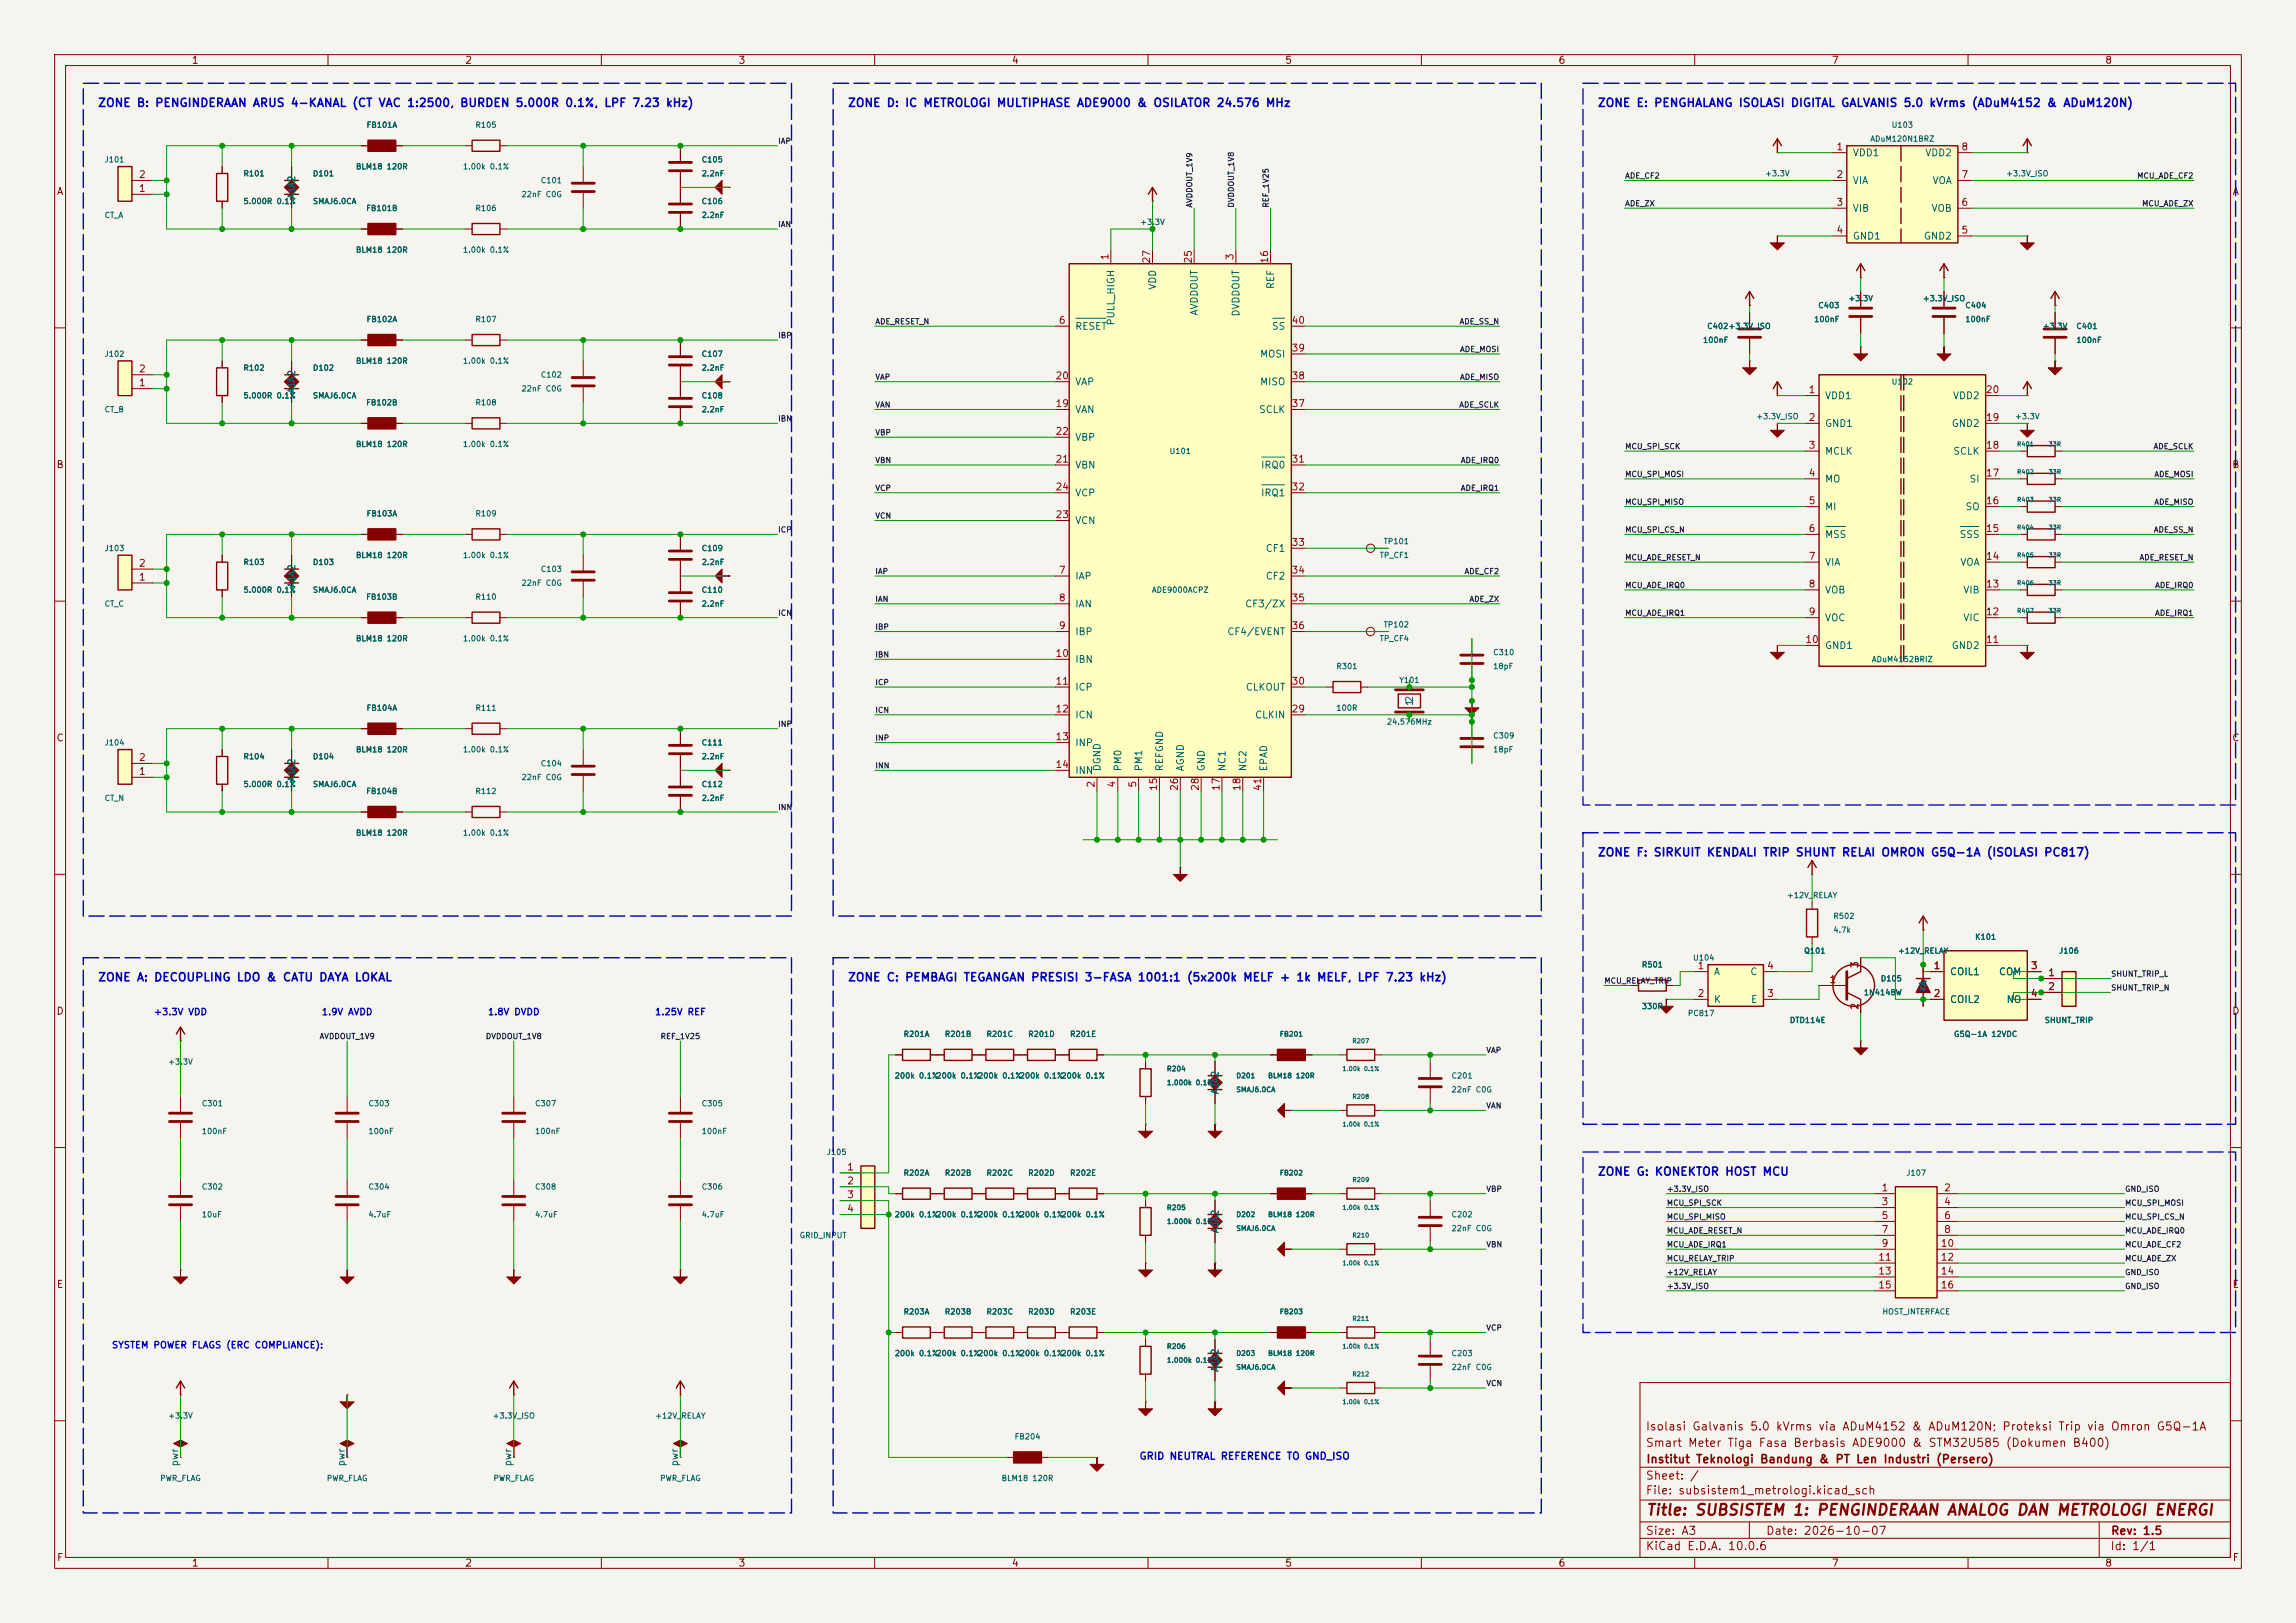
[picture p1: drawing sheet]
<svg xmlns="http://www.w3.org/2000/svg" width="420mm" height="297mm" viewBox="0 0 420 297" stroke-linecap="round" stroke-linejoin="round" font-family="sans-serif">
<defs><g id="words">
<text font-size="2" fill="#840000" x="301" y="277.8">Title: SUBSISTEM 1: PENGINDERAAN ANALOG DAN METROLOGI ENERGI</text>
<g font-size="1.5" fill="#0000c2">
<text x="17.8" y="19.9">ZONE B: PENGINDERAAN ARUS 4-KANAL (CT VAC 1:2500, BURDEN 5.000R 0.1%, LPF 7.23 kHz)</text>
<text x="155" y="19.9">ZONE D: IC METROLOGI MULTIPHASE ADE9000 &amp; OSILATOR 24.576 MHz</text>
<text x="292.1" y="19.9">ZONE E: PENGHALANG ISOLASI DIGITAL GALVANIS 5.0 kVrms (ADuM4152 &amp; ADuM120N)</text>
<text x="292.1" y="157.1">ZONE F: SIRKUIT KENDALI TRIP SHUNT RELAI OMRON G5Q-1A (ISOLASI PC817)</text>
<text x="17.8" y="180">ZONE A: DECOUPLING LDO &amp; CATU DAYA LOKAL</text>
<text x="155" y="180">ZONE C: PEMBAGI TEGANGAN PRESISI 3-FASA 1001:1 (5x200k MELF + 1k MELF, LPF 7.23 kHz)</text>
<text x="292.1" y="215.5">ZONE G: KONEKTOR HOST MCU</text>
</g>
<g font-size="1.5" fill="#840000">
<text x="300.9" y="262.1">Isolasi Galvanis 5.0 kVrms via ADuM4152 &amp; ADuM120N; Proteksi Trip via Omron G5Q-1A</text>
<text x="300.9" y="265.1">Smart Meter Tiga Fasa Berbasis ADE9000 &amp; STM32U585 (Dokumen B400)</text>
<text x="301" y="268.1">Institut Teknologi Bandung &amp; PT Len Industri (Persero)</text>
<text x="300.9" y="273.8">File: subsistem1_metrologi.kicad_sch</text>
<text x="300.9" y="271.1">Sheet: /</text>
<text x="300.9" y="281.2">Size: A3</text>
<text x="322.9" y="281.2">Date: 2026-10-07</text>
<text x="386" y="281.2">Rev: 1.5</text>
<text x="300.9" y="284">KiCad E.D.A. 10.0.6</text>
<text x="385.9" y="284">Id: 1/1</text>
</g>
<g font-size="1.3" fill="#840000">
<text x="35" y="12">1</text>
<text x="85" y="12">2</text>
<text x="135" y="12">3</text>
<text x="185" y="12">4</text>
<text x="235" y="12">5</text>
<text x="285" y="12">6</text>
<text x="335" y="12">7</text>
<text x="385" y="12">8</text>
<text x="10.3" y="36">A</text>
<text x="408.3" y="36">A</text>
<text x="10.2" y="86">B</text>
<text x="408.2" y="86">B</text>
<text x="10.2" y="136">C</text>
<text x="408.2" y="136">C</text>
<text x="10.2" y="186">D</text>
<text x="408.2" y="186">D</text>
<text x="10.3" y="236">E</text>
<text x="408.3" y="236">E</text>
<text x="10.3" y="286">F</text>
<text x="35" y="287">1</text>
<text x="85" y="287">2</text>
<text x="135" y="287">3</text>
<text x="185" y="287">4</text>
<text x="235" y="287">5</text>
<text x="285" y="287">6</text>
<text x="335" y="287">7</text>
<text x="385" y="287">8</text>
<text x="408.3" y="286">F</text>
</g>
<g font-size="1.3" fill="#a90000">
<text x="335.8" y="27.8">1</text>
<text x="358.7" y="27.8">8</text>
<text x="25.3" y="35.4">1</text>
<text x="25.3" y="32.9">2</text>
<text x="335.8" y="32.9">2</text>
<text x="358.7" y="32.9">7</text>
<text x="335.8" y="38">3</text>
<text x="358.7" y="38">6</text>
<text x="203.1" y="47.7" transform="rotate(-90 203.1 47.7)">1</text>
<text x="225.9" y="47.7" transform="rotate(-90 225.9 47.7)">3</text>
<text x="335.8" y="43">4</text>
<text x="358.7" y="43">5</text>
<text x="210.7" y="48.3" transform="rotate(-90 210.7 48.3)">27</text>
<text x="218.3" y="48.3" transform="rotate(-90 218.3 48.3)">25</text>
<text x="232.3" y="48.3" transform="rotate(-90 232.3 48.3)">16</text>
<text x="193.6" y="59.6">6</text>
<text x="236.2" y="59.6">40</text>
<text x="236.2" y="64.6">39</text>
<text x="25.3" y="71">1</text>
<text x="25.3" y="68.4">2</text>
<text x="193" y="69.7">20</text>
<text x="236.2" y="69.7">38</text>
<text x="193" y="74.8">19</text>
<text x="236.2" y="74.8">37</text>
<text x="330.7" y="72.3">1</text>
<text x="330.7" y="77.3">2</text>
<text x="363.2" y="77.3">19</text>
<text x="363.2" y="72.3">20</text>
<text x="193" y="79.9">22</text>
<text x="330.7" y="82.4">3</text>
<text x="363.2" y="82.4">18</text>
<text x="193" y="85">21</text>
<text x="236.2" y="85">31</text>
<text x="330.7" y="87.5">4</text>
<text x="363.2" y="87.5">17</text>
<text x="193" y="95.1">23</text>
<text x="193" y="90">24</text>
<text x="236.2" y="90">32</text>
<text x="330.7" y="92.6">5</text>
<text x="363.2" y="92.6">16</text>
<text x="236.2" y="100.2">33</text>
<text x="330.7" y="97.7">6</text>
<text x="363.2" y="97.7">15</text>
<text x="25.3" y="106.5">1</text>
<text x="25.3" y="104">2</text>
<text x="193.6" y="105.3">7</text>
<text x="236.2" y="105.3">34</text>
<text x="330.7" y="102.7">7</text>
<text x="330.7" y="107.8">8</text>
<text x="363.2" y="107.8">13</text>
<text x="363.2" y="102.7">14</text>
<text x="193.6" y="110.4">8</text>
<text x="236.2" y="110.4">35</text>
<text x="330.7" y="112.9">9</text>
<text x="363.2" y="112.9">12</text>
<text x="193.6" y="115.4">9</text>
<text x="236.2" y="115.4">36</text>
<text x="330.1" y="118">10</text>
<text x="363.2" y="118">11</text>
<text x="193" y="120.5">10</text>
<text x="193" y="125.6">11</text>
<text x="236.2" y="125.6">30</text>
<text x="193" y="130.7">12</text>
<text x="236.2" y="130.7">29</text>
<text x="193" y="135.8">13</text>
<text x="25.3" y="142.1">1</text>
<text x="25.3" y="139.6">2</text>
<text x="193" y="140.8">14</text>
<text x="200.5" y="144.2" transform="rotate(-90 200.5 144.2)">2</text>
<text x="204.3" y="144.2" transform="rotate(-90 204.3 144.2)">4</text>
<text x="208.1" y="144.2" transform="rotate(-90 208.1 144.2)">5</text>
<text x="212" y="144.8" transform="rotate(-90 212 144.8)">15</text>
<text x="215.8" y="144.8" transform="rotate(-90 215.8 144.8)">26</text>
<text x="219.6" y="144.8" transform="rotate(-90 219.6 144.8)">28</text>
<text x="223.4" y="144.8" transform="rotate(-90 223.4 144.8)">17</text>
<text x="227.2" y="144.8" transform="rotate(-90 227.2 144.8)">18</text>
<text x="231" y="144.8" transform="rotate(-90 231 144.8)">41</text>
<text x="310.4" y="177.7">1</text>
<text x="323.1" y="177.7">4</text>
<text x="340.2" y="177.3" transform="rotate(-90 340.2 177.3)">3</text>
<text x="353.6" y="177.7">1</text>
<text x="371.4" y="177.7">3</text>
<text x="374.6" y="178.9">1</text>
<text x="310.4" y="182.7">2</text>
<text x="323.1" y="182.7">3</text>
<text x="334.5" y="180.2">1</text>
<text x="340.2" y="184.9" transform="rotate(-90 340.2 184.9)">2</text>
<text x="353.6" y="182.7">2</text>
<text x="371.4" y="182.7">4</text>
<text x="374.6" y="181.5">2</text>
<text x="154.8" y="214.5">1</text>
<text x="154.8" y="217">2</text>
<text x="154.8" y="219.6">3</text>
<text x="344.1" y="218.3">1</text>
<text x="344.1" y="220.8">3</text>
<text x="355.5" y="218.3">2</text>
<text x="355.5" y="220.8">4</text>
<text x="154.8" y="222.1">4</text>
<text x="344.1" y="223.4">5</text>
<text x="344.1" y="225.9">7</text>
<text x="355.5" y="223.4">6</text>
<text x="355.5" y="225.9">8</text>
<text x="343.5" y="231">11</text>
<text x="343.5" y="233.5">13</text>
<text x="344.1" y="228.5">9</text>
<text x="354.9" y="228.5">10</text>
<text x="354.9" y="231">12</text>
<text x="354.9" y="233.5">14</text>
<text x="343.5" y="236.1">15</text>
<text x="354.9" y="236.1">16</text>
</g>
<g font-size="1.3" fill="#006464">
<text x="338.8" y="28.9">VDD1</text>
<text x="352.1" y="28.9">VDD2</text>
<text x="338.8" y="34">VIA</text>
<text x="353.4" y="34">VOA</text>
<text x="54.3" y="36.6" transform="rotate(-90 54.3 36.6)">A1A2</text>
<text x="338.8" y="39.1">VIB</text>
<text x="353.2" y="39.1">VOB</text>
<text x="338.8" y="44.1">GND1</text>
<text x="351.8" y="44.1">GND2</text>
<text x="211.8" y="53.1" transform="rotate(-90 211.8 53.1)">VDD</text>
<text x="233.4" y="53" transform="rotate(-90 233.4 53)">REF</text>
<text x="204.2" y="59.7" transform="rotate(-90 204.2 59.7)">PULL_HIGH</text>
<text x="219.4" y="57.8" transform="rotate(-90 219.4 57.8)">AVDDOUT</text>
<text x="227" y="58" transform="rotate(-90 227 58)">DVDDOUT</text>
<text x="196.6" y="60.7">RESET</text>
<text x="230.4" y="65.7">MOSI</text>
<text x="232.6" y="60.7">SS</text>
<text x="196.6" y="70.8">VAP</text>
<text x="230.4" y="70.8">MISO</text>
<text x="54.3" y="72.1" transform="rotate(-90 54.3 72.1)">A1A2</text>
<text x="196.6" y="75.9">VAN</text>
<text x="230.2" y="75.9">SCLK</text>
<text x="333.7" y="73.4">VDD1</text>
<text x="357.1" y="73.4">VDD2</text>
<text x="196.6" y="81">VBP</text>
<text x="333.7" y="78.4">GND1</text>
<text x="333.7" y="83.5">MCLK</text>
<text x="356.9" y="78.4">GND2</text>
<text x="357.2" y="83.5">SCLK</text>
<text x="196.6" y="86.1">VBN</text>
<text x="230.6" y="86.1">IRQ0</text>
<text x="333.7" y="88.6">MO</text>
<text x="360.2" y="88.6">SI</text>
<text x="196.6" y="91.1">VCP</text>
<text x="230.6" y="91.1">IRQ1</text>
<text x="333.7" y="93.7">MI</text>
<text x="359.4" y="93.7">SO</text>
<text x="196.6" y="96.2">VCN</text>
<text x="231.4" y="101.3">CF1</text>
<text x="333.7" y="98.8">MSS</text>
<text x="358.3" y="98.8">SSS</text>
<text x="54.3" y="107.7" transform="rotate(-90 54.3 107.7)">A1A2</text>
<text x="196.6" y="106.4">IAP</text>
<text x="231.4" y="106.4">CF2</text>
<text x="333.7" y="103.8">VIA</text>
<text x="358.5" y="103.8">VOA</text>
<text x="196.6" y="111.5">IAN</text>
<text x="227.7" y="111.5">CF3/ZX</text>
<text x="333.7" y="108.9">VOB</text>
<text x="333.7" y="114">VOC</text>
<text x="359" y="114">VIC</text>
<text x="359" y="108.9">VIB</text>
<text x="196.6" y="116.5">IBP</text>
<text x="224.4" y="116.5">CF4/EVENT</text>
<text x="333.7" y="119.1">GND1</text>
<text x="356.9" y="119.1">GND2</text>
<text x="196.6" y="121.6">IBN</text>
<text x="196.6" y="126.7">ICP</text>
<text x="196.6" y="131.8">ICN</text>
<text x="227.8" y="126.7">CLKOUT</text>
<text x="229.5" y="131.8">CLKIN</text>
<text x="258.8" y="129.3" transform="rotate(-90 258.8 129.3)">1</text>
<text x="258.8" y="128.7" transform="rotate(-90 258.8 128.7)">2</text>
<text x="196.6" y="136.9">INP</text>
<text x="54.3" y="143.2" transform="rotate(-90 54.3 143.2)">A1A2</text>
<text x="196.6" y="141.9">INN</text>
<text x="201.6" y="141.3" transform="rotate(-90 201.6 141.3)">DGND</text>
<text x="205.4" y="141.3" transform="rotate(-90 205.4 141.3)">PM0</text>
<text x="209.2" y="141.3" transform="rotate(-90 209.2 141.3)">PM1</text>
<text x="213.1" y="141.3" transform="rotate(-90 213.1 141.3)">REFGND</text>
<text x="216.9" y="141.3" transform="rotate(-90 216.9 141.3)">AGND</text>
<text x="220.7" y="141.3" transform="rotate(-90 220.7 141.3)">GND</text>
<text x="224.5" y="141.3" transform="rotate(-90 224.5 141.3)">NC1</text>
<text x="228.3" y="141.3" transform="rotate(-90 228.3 141.3)">NC2</text>
<text x="232.1" y="141.3" transform="rotate(-90 232.1 141.3)">EPAD</text>
<text x="313.4" y="178.8">A</text>
<text x="320.1" y="178.8">C</text>
<text x="356.6" y="178.8">COIL1</text>
<text x="365.5" y="178.8">COM</text>
<text x="313.4" y="183.8">K</text>
<text x="320.2" y="183.8">E</text>
<text x="352.8" y="181.6" transform="rotate(-90 352.8 181.6)">KA</text>
<text x="356.6" y="183.8">COIL2</text>
<text x="366.9" y="183.8">NO</text>
<text x="223.2" y="200.4" transform="rotate(-90 223.2 200.4)">A1A2</text>
<text x="223.2" y="225.8" transform="rotate(-90 223.2 225.8)">A1A2</text>
<text x="223.2" y="251.2" transform="rotate(-90 223.2 251.2)">A1A2</text>
<text x="32.9" y="268.5" transform="rotate(-90 32.9 268.5)">pwr</text>
<text x="63.4" y="268.5" transform="rotate(-90 63.4 268.5)">pwr</text>
<text x="93.8" y="268.5" transform="rotate(-90 93.8 268.5)">pwr</text>
<text x="124.3" y="268.5" transform="rotate(-90 124.3 268.5)">pwr</text>
</g>
<text font-size="1.3" fill="#0000c2" x="208.3" y="267.4">GRID NEUTRAL REFERENCE TO GND_ISO</text>
<g font-size="1.2" fill="#0000c2">
<text x="28" y="186.1">+3.3V VDD</text>
<text x="58.8" y="186.1">1.9V AVDD</text>
<text x="89.1" y="186.1">1.8V DVDD</text>
<text x="119.7" y="186.1">1.25V REF</text>
<text x="20.4" y="247">SYSTEM POWER FLAGS (ERC COMPLIANCE):</text>
</g>
<g font-size="1" fill="#006464">
<text x="67" y="23.6">FB101A</text>
<text x="86.9" y="23.6">R105</text>
<text x="345.9" y="23.6">U103</text>
<text x="19" y="30">J101</text>
<text x="128.3" y="30">C105</text>
<text x="342" y="26.2">ADuM120N1BRZ</text>
<text x="44.4" y="32.5">R101</text>
<text x="57.1" y="32.5">D101</text>
<text x="65" y="31.2">BLM18 120R</text>
<text x="84.6" y="31.2">1.00k 0.1%</text>
<text x="98.8" y="33.8">C101</text>
<text x="128.3" y="32.5">2.2nF</text>
<text x="322.8" y="32.5">+3.3V</text>
<text x="366.9" y="32.5">+3.3V_ISO</text>
<text x="19" y="40.1">CT_A</text>
<text x="44.4" y="37.6">5.000R 0.1%</text>
<text x="57.1" y="37.6">SMAJ6.0CA</text>
<text x="66.9" y="38.9">FB101B</text>
<text x="86.9" y="38.9">R106</text>
<text x="95.3" y="36.3">22nF C0G</text>
<text x="128.3" y="37.6">C106</text>
<text x="128.3" y="40.1">2.2nF</text>
<text x="208.5" y="41.4">+3.3V</text>
<text x="65" y="46.5">BLM18 120R</text>
<text x="84.6" y="46.5">1.00k 0.1%</text>
<text x="67" y="59.2">FB102A</text>
<text x="86.9" y="59.2">R107</text>
<text x="331.7" y="59.2">100nF</text>
<text x="332.5" y="56.6">C403</text>
<text x="338" y="55.4">+3.3V</text>
<text x="351.6" y="55.4">+3.3V_ISO</text>
<text x="359.4" y="56.6">C404</text>
<text x="359.4" y="59.2">100nF</text>
<text x="19" y="65.5">J102</text>
<text x="128.3" y="65.5">C107</text>
<text x="311.4" y="63">100nF</text>
<text x="312.2" y="60.4">C402+3.3V_ISO</text>
<text x="373.6" y="60.4">+3.3V</text>
<text x="379.7" y="60.4">C401</text>
<text x="379.7" y="63">100nF</text>
<text x="44.4" y="68.1">R102</text>
<text x="57.1" y="68.1">D102</text>
<text x="65" y="66.8">BLM18 120R</text>
<text x="84.6" y="66.8">1.00k 0.1%</text>
<text x="95.3" y="71.9">22nF C0G</text>
<text x="98.8" y="69.3">C102</text>
<text x="128.3" y="68.1">2.2nF</text>
<text x="345.9" y="70.6">U102</text>
<text x="19" y="75.7">CT_B</text>
<text x="44.4" y="73.1">5.000R 0.1%</text>
<text x="57.1" y="73.1">SMAJ6.0CA</text>
<text x="66.9" y="74.4">FB102B</text>
<text x="86.9" y="74.4">R108</text>
<text x="128.3" y="73.1">C108</text>
<text x="128.3" y="75.7">2.2nF</text>
<text x="321.2" y="77">+3.3V_ISO</text>
<text x="368.5" y="77">+3.3V</text>
<text x="65" y="82">BLM18 120R</text>
<text x="84.6" y="82">1.00k 0.1%</text>
<text x="213.8" y="83.3">U101</text>
<text x="67" y="94.7">FB103A</text>
<text x="86.9" y="94.7">R109</text>
<text x="19" y="101.1">J103</text>
<text x="128.3" y="101.1">C109</text>
<text x="253" y="99.8">TP101</text>
<text x="44.4" y="103.6">R103</text>
<text x="57.1" y="103.6">D103</text>
<text x="65" y="102.4">BLM18 120R</text>
<text x="84.6" y="102.4">1.00k 0.1%</text>
<text x="95.3" y="107.4">22nF C0G</text>
<text x="98.8" y="104.9">C103</text>
<text x="128.3" y="103.6">2.2nF</text>
<text x="252.3" y="102.4">TP_CF1</text>
<text x="19" y="111.2">CT_C</text>
<text x="44.4" y="108.7">5.000R 0.1%</text>
<text x="57.1" y="108.7">SMAJ6.0CA</text>
<text x="66.9" y="110">FB103B</text>
<text x="86.9" y="110">R110</text>
<text x="128.3" y="108.7">C110</text>
<text x="128.3" y="111.2">2.2nF</text>
<text x="210.6" y="108.7">ADE9000ACPZ</text>
<text x="65" y="117.6">BLM18 120R</text>
<text x="84.6" y="117.6">1.00k 0.1%</text>
<text x="252.3" y="117.6">TP_CF4</text>
<text x="253" y="115.1">TP102</text>
<text x="244.4" y="122.7">R301</text>
<text x="255.9" y="125.2">Y101</text>
<text x="273" y="120.1">C310</text>
<text x="273" y="122.7">18pF</text>
<text x="342.3" y="121.4">ADuM4152BRIZ</text>
<text x="67" y="130.3">FB104A</text>
<text x="86.9" y="130.3">R111</text>
<text x="244.4" y="130.3">100R</text>
<text x="19" y="136.6">J104</text>
<text x="65" y="137.9">BLM18 120R</text>
<text x="84.6" y="137.9">1.00k 0.1%</text>
<text x="128.3" y="136.6">C111</text>
<text x="253.6" y="132.8">24.576MHz</text>
<text x="273" y="135.4">C309</text>
<text x="273" y="137.9">18pF</text>
<text x="44.4" y="139.2">R104</text>
<text x="57.1" y="139.2">D104</text>
<text x="95.3" y="143">22nF C0G</text>
<text x="98.8" y="140.5">C104</text>
<text x="128.3" y="139.2">2.2nF</text>
<text x="19" y="146.8">CT_N</text>
<text x="44.4" y="144.3">5.000R 0.1%</text>
<text x="57.1" y="144.3">SMAJ6.0CA</text>
<text x="66.9" y="145.5">FB104B</text>
<text x="86.9" y="145.5">R112</text>
<text x="128.3" y="144.3">C112</text>
<text x="128.3" y="146.8">2.2nF</text>
<text x="65" y="153.2">BLM18 120R</text>
<text x="84.6" y="153.2">1.00k 0.1%</text>
<text x="326.8" y="164.6">+12V_RELAY</text>
<text x="335.3" y="168.4">R502</text>
<text x="335.3" y="170.9">4.7k</text>
<text x="361.2" y="172.2">K101</text>
<text x="300.2" y="177.3">R501</text>
<text x="309.6" y="176">U104</text>
<text x="329.9" y="174.7">Q101</text>
<text x="343.9" y="179.8">D105</text>
<text x="347.1" y="174.7">+12V_RELAY</text>
<text x="376.6" y="174.7">J106</text>
<text x="300.2" y="184.9">330R</text>
<text x="340.8" y="182.4">1N4148W</text>
<text x="165.2" y="190">R201A</text>
<text x="172.7" y="190">R201B</text>
<text x="180.4" y="190">R201C</text>
<text x="188" y="190">R201D</text>
<text x="195.6" y="190">R201E</text>
<text x="308.6" y="186.2">PC817</text>
<text x="327.3" y="187.4">DTD114E</text>
<text x="357.3" y="190">G5Q-1A 12VDC</text>
<text x="373.9" y="187.4">SHUNT_TRIP</text>
<text x="30.7" y="195.1">+3.3V</text>
<text x="163.6" y="197.6">200k 0.1%</text>
<text x="171.2" y="197.6">200k 0.1%</text>
<text x="178.8" y="197.6">200k 0.1%</text>
<text x="186.4" y="197.6">200k 0.1%</text>
<text x="194" y="197.6">200k 0.1%</text>
<text x="265.4" y="197.6">C201</text>
<text x="36.8" y="202.7">C301</text>
<text x="67.3" y="202.7">C303</text>
<text x="97.8" y="202.7">C307</text>
<text x="128.3" y="202.7">C305</text>
<text x="265.4" y="200.1">22nF C0G</text>
<text x="36.8" y="207.8">100nF</text>
<text x="67.3" y="207.8">100nF</text>
<text x="97.8" y="207.8">100nF</text>
<text x="128.3" y="207.8">100nF</text>
<text x="151.1" y="211.6">J105</text>
<text x="165.2" y="215.4">R202A</text>
<text x="172.7" y="215.4">R202B</text>
<text x="180.4" y="215.4">R202C</text>
<text x="188" y="215.4">R202D</text>
<text x="195.6" y="215.4">R202E</text>
<text x="348.6" y="215.4">J107</text>
<text x="36.8" y="217.9">C302</text>
<text x="67.3" y="217.9">C304</text>
<text x="97.8" y="217.9">C308</text>
<text x="128.3" y="217.9">C306</text>
<text x="36.8" y="223">10uF</text>
<text x="67.3" y="223">4.7uF</text>
<text x="97.8" y="223">4.7uF</text>
<text x="128.3" y="223">4.7uF</text>
<text x="146.2" y="226.8">GRID_INPUT</text>
<text x="163.6" y="223">200k 0.1%</text>
<text x="171.2" y="223">200k 0.1%</text>
<text x="178.8" y="223">200k 0.1%</text>
<text x="186.4" y="223">200k 0.1%</text>
<text x="194" y="223">200k 0.1%</text>
<text x="265.4" y="223">C202</text>
<text x="265.4" y="225.5">22nF C0G</text>
<text x="165.2" y="240.8">R203A</text>
<text x="172.7" y="240.8">R203B</text>
<text x="180.4" y="240.8">R203C</text>
<text x="188" y="240.8">R203D</text>
<text x="195.6" y="240.8">R203E</text>
<text x="344.2" y="240.8">HOST_INTERFACE</text>
<text x="163.6" y="248.4">200k 0.1%</text>
<text x="171.2" y="248.4">200k 0.1%</text>
<text x="178.8" y="248.4">200k 0.1%</text>
<text x="186.4" y="248.4">200k 0.1%</text>
<text x="194" y="248.4">200k 0.1%</text>
<text x="265.4" y="248.4">C203</text>
<text x="265.4" y="250.9">22nF C0G</text>
<text x="30.7" y="259.8">+3.3V</text>
<text x="90" y="259.8">+3.3V_ISO</text>
<text x="119.8" y="259.8">+12V_RELAY</text>
<text x="185.5" y="263.6">FB204</text>
<text x="29.2" y="271.3">PWR_FLAG</text>
<text x="59.7" y="271.3">PWR_FLAG</text>
<text x="90.2" y="271.3">PWR_FLAG</text>
<text x="120.6" y="271.3">PWR_FLAG</text>
<text x="183.1" y="271.3">BLM18 120R</text>
</g>
<g font-size="1" fill="#0f0f0f">
<text x="142.2" y="26.6">IAP</text>
<text x="297.2" y="32.9">ADE_CF2</text>
<text x="390.8" y="32.9">MCU_ADE_CF2</text>
<text x="142.2" y="41.8">IAN</text>
<text x="218.3" y="38.1" transform="rotate(-90 218.3 38.1)">AVDDOUT_1V9</text>
<text x="226" y="38.1" transform="rotate(-90 226 38.1)">DVDDOUT_1V8</text>
<text x="232.3" y="38.1" transform="rotate(-90 232.3 38.1)">REF_1V25</text>
<text x="297.2" y="38">ADE_ZX</text>
<text x="391.7" y="38">MCU_ADE_ZX</text>
<text x="160" y="59.6">ADE_RESET_N</text>
<text x="266.9" y="59.6">ADE_SS_N</text>
<text x="142.2" y="62.1">IBP</text>
<text x="267" y="64.7">ADE_MOSI</text>
<text x="160" y="69.7">VAP</text>
<text x="267" y="69.7">ADE_MISO</text>
<text x="142.2" y="77.4">IBN</text>
<text x="160" y="74.8">VAN</text>
<text x="266.8" y="74.8">ADE_SCLK</text>
<text x="160" y="79.9">VBP</text>
<text x="297.2" y="82.4">MCU_SPI_SCK</text>
<text x="393.8" y="82.4">ADE_SCLK</text>
<text x="160" y="85">VBN</text>
<text x="267.1" y="85">ADE_IRQ0</text>
<text x="297.2" y="87.5">MCU_SPI_MOSI</text>
<text x="394" y="87.5">ADE_MOSI</text>
<text x="160" y="90.1">VCP</text>
<text x="160" y="95.1">VCN</text>
<text x="267.1" y="90.1">ADE_IRQ1</text>
<text x="297.2" y="92.6">MCU_SPI_MISO</text>
<text x="394" y="92.6">ADE_MISO</text>
<text x="142.2" y="97.7">ICP</text>
<text x="297.2" y="97.7">MCU_SPI_CS_N</text>
<text x="393.9" y="97.7">ADE_SS_N</text>
<text x="160" y="105.3">IAP</text>
<text x="267.8" y="105.3">ADE_CF2</text>
<text x="297.2" y="102.8">MCU_ADE_RESET_N</text>
<text x="297.2" y="107.8">MCU_ADE_IRQ0</text>
<text x="391.3" y="102.8">ADE_RESET_N</text>
<text x="394.1" y="107.8">ADE_IRQ0</text>
<text x="142.2" y="112.9">ICN</text>
<text x="160" y="110.4">IAN</text>
<text x="268.7" y="110.4">ADE_ZX</text>
<text x="297.2" y="112.9">MCU_ADE_IRQ1</text>
<text x="394.1" y="112.9">ADE_IRQ1</text>
<text x="160" y="115.5">IBP</text>
<text x="160" y="120.5">IBN</text>
<text x="160" y="125.6">ICP</text>
<text x="160" y="130.7">ICN</text>
<text x="142.2" y="133.2">INP</text>
<text x="160" y="135.8">INP</text>
<text x="160" y="140.9">INN</text>
<text x="142.2" y="148.5">INN</text>
<text x="386.1" y="179">SHUNT_TRIP_L</text>
<text x="293.4" y="180.2">MCU_RELAY_TRIP</text>
<text x="386.1" y="181.5">SHUNT_TRIP_N</text>
<text x="58.4" y="190.4">AVDDOUT_1V9</text>
<text x="88.8" y="190.4">DVDDOUT_1V8</text>
<text x="120.7" y="190.4">REF_1V25</text>
<text x="271.8" y="192.9">VAP</text>
<text x="271.8" y="203.1">VAN</text>
<text x="271.8" y="218.3">VBP</text>
<text x="304.8" y="220.9">MCU_SPI_SCK</text>
<text x="304.8" y="218.3">+3.3V_ISO</text>
<text x="388.6" y="218.3">GND_ISO</text>
<text x="388.6" y="220.9">MCU_SPI_MOSI</text>
<text x="304.8" y="223.4">MCU_SPI_MISO</text>
<text x="304.8" y="226">MCU_ADE_RESET_N</text>
<text x="388.6" y="223.4">MCU_SPI_CS_N</text>
<text x="388.6" y="226">MCU_ADE_IRQ0</text>
<text x="271.8" y="228.5">VBN</text>
<text x="304.8" y="231">MCU_RELAY_TRIP</text>
<text x="304.8" y="233.6">+12V_RELAY</text>
<text x="304.8" y="228.5">MCU_ADE_IRQ1</text>
<text x="388.6" y="228.5">MCU_ADE_CF2</text>
<text x="388.6" y="231">MCU_ADE_ZX</text>
<text x="388.6" y="233.6">GND_ISO</text>
<text x="304.8" y="236.1">+3.3V_ISO</text>
<text x="388.6" y="236.1">GND_ISO</text>
<text x="271.8" y="243.7">VCP</text>
<text x="271.8" y="253.9">VCN</text>
</g>
<g font-size=".9" fill="#006464">
<text x="234" y="189.9">FB201</text>
<text x="213.3" y="196.3">R204</text>
<text x="226" y="197.5">D201</text>
<text x="231.9" y="197.5">BLM18 120R</text>
<text x="213.3" y="198.8">1.000k 0.1%</text>
<text x="226" y="200.1">SMAJ6.0CA</text>
<text x="234" y="215.3">FB202</text>
<text x="213.3" y="221.7">R205</text>
<text x="213.3" y="224.2">1.000k 0.1%</text>
<text x="226" y="222.9">D202</text>
<text x="226" y="225.5">SMAJ6.0CA</text>
<text x="231.9" y="222.9">BLM18 120R</text>
<text x="234" y="240.7">FB203</text>
<text x="213.3" y="247.1">R206</text>
<text x="213.3" y="249.6">1.000k 0.1%</text>
<text x="226" y="248.3">D203</text>
<text x="226" y="250.9">SMAJ6.0CA</text>
<text x="231.9" y="248.3">BLM18 120R</text>
</g>
<g font-size=".8" fill="#006464">
<text x="368.9" y="81.9">R401</text>
<text x="374.6" y="81.9">33R</text>
<text x="368.9" y="87">R402</text>
<text x="374.6" y="87">33R</text>
<text x="368.9" y="92">R403</text>
<text x="374.6" y="92">33R</text>
<text x="368.9" y="97.1">R404</text>
<text x="374.6" y="97.1">33R</text>
<text x="368.9" y="107.3">R406</text>
<text x="368.9" y="102.2">R405</text>
<text x="374.6" y="107.3">33R</text>
<text x="374.6" y="102.2">33R</text>
<text x="368.9" y="112.4">R407</text>
<text x="374.6" y="112.4">33R</text>
<text x="247.3" y="191.1">R207</text>
<text x="245.5" y="196.2">1.00k 0.1%</text>
<text x="247.3" y="201.3">R208</text>
<text x="245.5" y="206.3">1.00k 0.1%</text>
<text x="245.5" y="221.6">1.00k 0.1%</text>
<text x="247.3" y="216.5">R209</text>
<text x="247.3" y="226.7">R210</text>
<text x="245.5" y="231.7">1.00k 0.1%</text>
<text x="247.3" y="241.9">R211</text>
<text x="245.5" y="247">1.00k 0.1%</text>
<text x="245.5" y="257.1">1.00k 0.1%</text>
<text x="247.3" y="252.1">R212</text>
</g>
</g></defs>
<path d="M0 0h420v297h-420z" fill="#f5f4ef" stroke="#f5f4ef" stroke-width=".18"/>
<g fill="none" stroke="#840000" stroke-width=".18">
<path d="M10 10h400v277h-400zM12 12h396v273h-396zM60 10v2M110 10v2M160 10v2M210 10v2M260 10v2M310 10v2M360 10v2M10 60h2M375.9 66h.1M408 60h2"/>
<path d="M10 110h2M408 110h2M10 160h2M408 160h2M10 210h2M408 210h2M300 253h108v32h-108zM10 260h2M300 278.5h108M300 274.5h108M300 268.5h108M320 278.5v3"/>
<path d="M384 278.5v6.5M408 260h2M60 285v2M110 285v2M160 285v2M210 285v2M260 285v2M300 281.5h108M310 285v2M360 285v2"/>
</g>
<path d="M375.9 66v1.3h1.3l-1.3 1.3-1.3-1.3h1.3z" fill="#840000" stroke="#840000" stroke-width=".18"/>
<path d="M157.5 213.4h2.5v11.4h-2.5z" fill="#ffffc2"/>
<path d="M324.4 26.7l.7-1.3 .8 1.3M325.1 25.4v2.5M255.8 127h4v2.5h-4zM157.5 213.4h2.5v11.4h-2.5z" fill="none" stroke="#840000" stroke-width=".25"/>
<g fill="none" stroke="#840000" stroke-width=".18">
<path d="M325.1 27.9h.1M251.5 100.3h2.5M257.8 124.5v1.7M257.8 130.3v1.8M269.2 128.3h.1M269.2 132.1v3M269.2 136.7v3M153.7 214.6h3.8M153.7 217.2h3.8M153.7 219.7h3.8M153.7 222.2h3.8M209.5 231.1h.1"/>
<circle cx="250.7" cy="100.3" r=".76"/>
</g>
<path d="M255.3 130.3h5M255.3 126.2h5M267.2 135.1h4.1M267.2 136.7h4.1" fill="none" stroke="#840000" stroke-width=".51"/>
<g fill="#840000" stroke="#840000" stroke-width=".18">
<path d="M269.2 128.3v1.2h1.3l-1.3 1.3-1.2-1.3h1.2z"/>
<path d="M209.5 231.1v1.3h1.3l-1.3 1.3-1.2-1.3h1.2z"/>
</g>
<path d="M346.7 217.2h7.6v20.3h-7.6z" fill="#ffffc2"/>
<path d="M52.1 68.6h2.5M52.1 71.1h2.5M243.8 124.7h5.1v2h-5.1zM346.7 217.2h7.6v20.3h-7.6z" fill="none" stroke="#840000" stroke-width=".25"/>
<g fill="none" stroke="#840000" stroke-width=".18">
<path d="M124.5 26.7v3M124.5 31.2v3.1M53.3 66v2.6M53.3 71.1v2.6M124.5 62.2v3.1M124.5 66.8v3.1M251.5 115.6h2.5M269.2 116.8v3.1M242.6 125.7h1.2M248.9 125.7h1.3M269.2 121.4v3.1M342.9 218.4h3.8"/>
<path d="M354.3 218.4h3.8M342.9 221h3.8M342.9 223.5h3.8M342.9 226.1h3.8M342.9 228.6h3.8M342.9 231.1h3.8M342.9 233.7h3.8M342.9 236.2h3.8M354.3 221h3.8M354.3 223.5h3.8M354.3 226.1h3.8M354.3 228.6h3.8"/>
<path d="M354.3 231.1h3.8M354.3 233.7h3.8M354.3 236.2h3.8"/>
<circle cx="250.7" cy="115.6" r=".76"/>
</g>
<g fill="#840000" stroke="#840000" stroke-width=".25">
<path d="M53.3 68.6l1.3 1.3h-2.5z"/>
<path d="M52.1 69.9h2.5l-1.3 1.2z"/>
</g>
<path d="M122.4 29.7h4.1M122.4 31.2h4.1M122.4 65.3h4.1M122.4 66.8h4.1M267.2 119.9h4.1M267.2 121.4h4.1" fill="none" stroke="#840000" stroke-width=".51"/>
<path d="M21.6 30.5h2.5v6.3h-2.5z" fill="#ffffc2"/>
<path d="M21.6 30.5h2.5v6.3h-2.5z" fill="none" stroke="#840000" stroke-width=".25"/>
<path d="M24.1 35.6h3.8M24.1 33h3.8M124.5 34.3v3M124.5 38.9v3M133.3 34.3h.1" fill="none" stroke="#840000" stroke-width=".18"/>
<path d="M122.4 37.3h4.1M122.4 38.9h4.1" fill="none" stroke="#840000" stroke-width=".51"/>
<path d="M130.8 34.3l1.3-1.3v1.3h1.2h-1.2v1.3z" fill="#840000" stroke="#840000" stroke-width=".18"/>
<path d="M21.6 137.2h2.5v6.3h-2.5z" fill="#ffffc2"/>
<path d="M21.6 137.2h2.5v6.3h-2.5zM221 196.9h2.5M221 199.4h2.5" fill="none" stroke="#840000" stroke-width=".25"/>
<path d="M66 77.5h1.3M72.4 77.5h1.3M24.1 139.7h3.8M24.1 142.2h3.8M222.2 194.3v2.6M222.2 199.4v2.5M209.5 205.7h.1" fill="none" stroke="#840000" stroke-width=".18"/>
<g fill="#840000" stroke="#840000" stroke-width=".25">
<path d="M221 198.1l1.2-1.2 1.3 1.2z"/>
<path d="M221 198.1h2.5l-1.3 1.3z"/>
<path d="M67.3 76.5h5.1v2h-5.1z"/>
</g>
<path d="M209.5 205.7v1.3h1.3l-1.3 1.3-1.2-1.3h1.2z" fill="#840000" stroke="#840000" stroke-width=".18"/>
<path d="M21.6 101.6h2.5v6.4h-2.5z" fill="#ffffc2"/>
<path d="M21.6 101.6h2.5v6.4h-2.5z" fill="none" stroke="#840000" stroke-width=".25"/>
<path d="M375.9 57.2v3M375.9 61.7v3.1M24.1 106.7h3.8M24.1 104.1h3.8" fill="none" stroke="#840000" stroke-width=".18"/>
<path d="M373.9 60.2h4.1M373.9 61.7h4.1" fill="none" stroke="#840000" stroke-width=".51"/>
<path d="M21.6 66h2.5v6.4h-2.5z" fill="#ffffc2"/>
<g fill="none" stroke="#840000" stroke-width=".25">
<path d="M39.6 31.8h2.1v5h-2.1zM52.1 33h2.5M52.1 35.6h2.5M339.6 49.5l.8-1.2 .7 1.2M340.4 48.3v2.5M354.8 49.5l.8-1.2 .8 1.2M355.6 48.3v2.5M375.2 54.6l.7-1.3 .8 1.3M375.9 53.3v2.6M21.6 66h2.5v6.4h-2.5zM39.6 67.3h2.1v5.1h-2.1zM324.4 71.1l.7-1.2 .8 1.2"/>
<path d="M325.1 69.9v2.5M370.1 71.1l.7-1.2 .8 1.2M370.8 69.9v2.5M86.4 96.8h5v2h-5zM370.8 91.7h5.1v2h-5.1zM370.8 81.5h5.1v2.1h-5.1zM370.8 86.6h5.1v2h-5.1zM370.8 96.8h5.1v2h-5.1zM39.6 102.9h2.1v5.1h-2.1zM52.1 104.1h2.5M52.1 106.7h2.5M86.4 112h5v2h-5z"/>
<path d="M370.8 106.9h5.1v2.1h-5.1zM370.8 101.9h5.1v2h-5.1zM39.6 138.4h2.1v5.1h-2.1zM52.1 139.7h2.5M86.4 132.3h5v2.1h-5zM52.1 142.2h2.5M86.4 147.6h5v2h-5zM330.7 158.8l.8-1.3 .7 1.3M331.5 157.5v2.5M330.5 166.4h2v5.1h-2zM340.4 177.8l-2.6 1.3M165.1 192h5.1v2.1h-5.1z"/>
<path d="M172.7 192h5.1v2.1h-5.1zM180.3 192h5.1v2.1h-5.1zM188 192h5v2.1h-5zM195.6 192h5.1v2.1h-5.1zM208.5 195.6h2.1v5.1h-2.1zM337.8 181.6l2.6 1.3M165.1 217.4h5.1v2.1h-5.1zM172.7 217.4h5.1v2.1h-5.1zM180.3 217.4h5.1v2.1h-5.1zM188 217.4h5v2.1h-5zM195.6 217.4h5.1v2.1h-5.1zM208.5 221h2.1v5.1h-2.1z"/>
<circle cx="339.1" cy="180.3" r="3.8"/>
</g>
<g fill="none" stroke="#840000" stroke-width=".18">
<path d="M40.6 30.5v1.3M40.6 36.8v1.3M53.3 30.5v2.5M53.3 35.6v2.5M66 26.7h1.3M72.4 26.7h1.3M66 41.9h1.3M72.4 41.9h1.3M325.1 43.2h.1M340.4 50.8h.1M340.4 53.3v3.1M340.4 57.9v3.1"/>
<path d="M355.6 50.8h.1M355.6 53.3v3.1M355.6 57.9v3.1M370.8 43.2h.1M375.9 55.9h.1M24.1 71.1h3.8M24.1 68.6h3.8M40.6 66v1.3M40.6 72.4v1.3M124.5 69.9v3M124.5 74.4v3.1M133.3 69.9h.1"/>
<path d="M325.1 77.5h.1M325.1 72.4h.1M340.4 63.5h.1M355.6 63.5h.1M370.8 72.4h.1M370.8 77.5h.1M66 97.8h1.3M72.4 97.8h1.3M85.1 97.8h1.3M91.4 97.8h1.3M124.5 97.8v3M369.6 97.8h1.2"/>
<path d="M369.6 92.7h1.2M369.6 82.6h1.2M369.6 87.6h1.2M375.9 97.8h1.3M375.9 92.7h1.3M375.9 82.6h1.3M375.9 87.6h1.3M40.6 101.6v1.3M40.6 108v1.2M53.3 101.6v2.5M53.3 106.7v2.5M66 113h1.3"/>
<path d="M72.4 113h1.3M85.1 113h1.3M91.4 113h1.3M106.7 101.6v3M106.7 106.2v3M124.5 102.4v6.1M124.5 110v3M133.3 105.4h.1M369.6 108h1.2M369.6 102.9h1.2M375.9 108h1.3M375.9 102.9h1.3"/>
<path d="M40.6 137.2v1.2M53.3 137.2v2.5M66 133.4h1.3M72.4 133.4h1.3M85.1 133.4h1.3M91.4 133.4h1.3M106.7 137.2v3M124.5 133.4v3M124.5 137.9v6.1M40.6 143.5v1.3M53.3 142.2v2.6M66 148.6h1.3"/>
<path d="M72.4 148.6h1.3M85.1 148.6h1.3M91.4 148.6h1.3M106.7 141.7v3.1M124.5 145.5v3.1M133.3 141h.1M215.9 158.8h.1M331.5 160h.1M331.5 165.1v1.3M331.5 171.5v1.2M340.4 175.3v2.5M163.8 193h1.3"/>
<path d="M170.2 193h2.5M177.8 193h2.5M185.4 193h2.6M193 193h2.6M200.7 193h1.2M209.5 194.3v1.3M332.7 180.3h5.1M340.4 190.5h.1M340.4 182.9v2.5M163.8 218.4h1.3M170.2 218.4h2.5M177.8 218.4h2.5"/>
<path d="M185.4 218.4h2.6M193 218.4h2.6M200.7 218.4h1.2M209.5 200.7v1.2M209.5 219.7v1.3M222.2 205.7h.1M209.5 226.1v1.2M222.2 231.1h.1"/>
</g>
<g fill="none" stroke="#840000" stroke-width=".51">
<path d="M338.3 56.4h4.1M338.3 57.9h4.1M353.6 56.4h4M353.6 57.9h4M122.4 72.9h4.1M122.4 74.4h4.1M104.6 104.6h4.1M104.6 106.2h4.1M122.4 108.5h4.1M122.4 110h4.1M122.4 100.8h4.1M122.4 102.4h4.1"/>
<path d="M122.4 136.4h4.1M122.4 137.9h4.1M104.6 140.2h4.1M104.6 141.7h4.1M122.4 144h4.1M122.4 145.5h4.1M337.8 177.8v5.1"/>
</g>
<g fill="#840000" stroke="#840000" stroke-width=".18">
<path d="M130.8 141l1.3-1.3v1.3h1.2h-1.2v1.2z"/>
<path d="M130.8 105.4l1.3-1.3v1.3h1.2h-1.2v1.3z"/>
<path d="M130.8 69.9l1.3-1.3v1.3h1.2h-1.2v1.2z"/>
<path d="M340.4 190.5v1.3h1.2l-1.2 1.2-1.3-1.2h1.3z"/>
<path d="M222.2 205.7v1.3h1.3l-1.3 1.3-1.2-1.3h1.2z"/>
<path d="M339.1 64.8h1.3v-1.3v1.3h1.2l-1.2 1.2z"/>
<path d="M355.6 63.5v1.3h1.3l-1.3 1.2-1.3-1.2h1.3z"/>
<path d="M325.1 43.2v1.3h1.3l-1.3 1.2-1.3-1.2h1.3z"/>
<path d="M215.9 158.8v1.2h1.3l-1.3 1.3-1.3-1.3h1.3z"/>
<path d="M325.1 77.5v1.2h1.3l-1.3 1.3-1.3-1.3h1.3z"/>
<path d="M370.8 77.5v1.2h1.3l-1.3 1.3-1.2-1.3h1.2z"/>
<path d="M221 232.4h1.2v-1.3v1.3h1.3l-1.3 1.3z"/>
<path d="M370.8 43.2v1.3h1.3l-1.3 1.2-1.2-1.2h1.2z"/>
</g>
<g fill="#840000" stroke="#840000" stroke-width=".25">
<path d="M52.1 105.4l1.2-1.3 1.3 1.3z"/>
<path d="M52.1 105.4h2.5l-1.3 1.3z"/>
<path d="M67.3 96.8h5.1v2h-5.1z"/>
<path d="M52.1 34.3l1.2-1.3 1.3 1.3z"/>
<path d="M52.1 34.3h2.5l-1.3 1.3z"/>
<path d="M52.1 141l1.2-1.3 1.3 1.3z"/>
<path d="M52.1 141h2.5l-1.3 1.2z"/>
<path d="M67.3 147.6h5.1v2h-5.1z"/>
<path d="M67.3 112h5.1v2h-5.1z"/>
<path d="M67.3 132.3h5.1v2.1h-5.1z"/>
<path d="M67.3 40.9h5.1v2h-5.1z"/>
<path d="M67.3 25.7h5.1v2h-5.1z"/>
</g>
<path d="M337.8 26.7h20.3v17.8h-20.3z" fill="#ffffc2"/>
<path d="M337.8 26.7h20.3v17.8h-20.3z" fill="none" stroke="#840000" stroke-width=".25"/>
<path d="M347.7 26.7v17.8" fill="none" stroke="#840000" stroke-width=".25" stroke-dasharray="2.8 1"/>
<path d="M335.3 27.9h2.5M335.3 33h2.5M335.3 38.1h2.5M358.1 27.9h2.6M358.1 33h2.6M358.1 38.1h2.6M335.3 43.2h2.5M358.1 43.2h2.6" fill="none" stroke="#840000" stroke-width=".18"/>
<path d="M355.6 174h15.2v12.7h-15.2z" fill="#ffffc2"/>
<path d="M350.5 179.1h2.6M355.6 174h15.2v12.7h-15.2zM246.4 192h5.1v2.1h-5.1zM221 222.2h2.5M221 224.8h2.5" fill="none" stroke="#840000" stroke-width=".25"/>
<g fill="none" stroke="#840000" stroke-width=".18">
<path d="M66 62.2h1.3M72.4 62.2h1.3M351.8 176.5v2.6M353.1 177.8h2.5M370.8 177.8h2.6M232.4 193h1.3M238.8 193h1.2M245.1 193h1.3M251.5 193h1.2M351.8 181.6v2.6M353.1 182.9h2.5M370.8 182.9h2.6"/>
<path d="M222.2 219.7v2.5M236.2 203.2h.1M222.2 224.8v2.5"/>
</g>
<g fill="#840000" stroke="#840000" stroke-width=".25">
<path d="M221 223.5l1.2-1.3 1.3 1.3z"/>
<path d="M221 223.5h2.5l-1.3 1.3z"/>
<path d="M233.7 192h5.1v2.1h-5.1z"/>
<path d="M67.3 61.2h5.1v2h-5.1z"/>
<path d="M351.8 179.1l1.3 2.5h-2.6z"/>
</g>
<path d="M233.7 203.2l1.2-1.3v1.3h1.3h-1.3v1.3z" fill="#840000" stroke="#840000" stroke-width=".18"/>
<path d="M377.2 177.8h2.5v6.4h-2.5z" fill="#ffffc2"/>
<path d="M351 168.9l.8-1.3 .8 1.3M351.8 167.6v2.6M377.2 177.8h2.5v6.4h-2.5zM246.4 202.2h5.1v2h-5.1z" fill="none" stroke="#840000" stroke-width=".25"/>
<path d="M106.7 30.5v3M106.7 35.1v3M351.8 170.2h.1M373.4 179.1h3.8M373.4 181.6h3.8M245.1 203.2h1.3M251.5 203.2h1.2" fill="none" stroke="#840000" stroke-width=".18"/>
<path d="M104.6 33.5h4.1M104.6 35.1h4.1" fill="none" stroke="#840000" stroke-width=".51"/>
<path d="M312.4 176.5h10.2v7.7h-10.2z" fill="#ffffc2"/>
<path d="M86.4 25.7h5v2h-5zM86.4 40.9h5v2h-5zM319.3 54.6l.7-1.3 .8 1.3M320 53.3v2.6M86.4 76.5h5v2h-5zM86.4 61.2h5v2h-5zM299.7 179.3h5.1v2.1h-5.1zM312.4 176.5h10.2v7.7h-10.2zM246.4 217.4h5.1v2.1h-5.1zM246.4 227.6h5.1v2h-5.1z" fill="none" stroke="#840000" stroke-width=".25"/>
<g fill="none" stroke="#840000" stroke-width=".18">
<path d="M85.1 26.7h1.3M91.4 26.7h1.3M85.1 41.9h1.3M91.4 41.9h1.3M320 55.9h.1M320 57.2v3M85.1 77.5h1.3M85.1 62.2h1.3M91.4 77.5h1.3M91.4 62.2h1.3M106.7 66v3.1M106.7 70.6v3.1"/>
<path d="M320 66h.1M320 61.7v3.1M309.9 177.8h2.5M322.6 177.8h2.5M261.6 194.3v3.1M261.6 198.9v3M298.4 180.3h1.3M304.8 182.9h.1M304.8 180.3h1.3M309.9 182.9h2.5M322.6 182.9h2.5M232.4 218.4h1.3"/>
<path d="M238.8 218.4h1.2M245.1 218.4h1.3M251.5 218.4h1.2M261.6 219.7v3.1M236.2 228.6h.1M245.1 228.6h1.3M251.5 228.6h1.2M261.6 224.3v3"/>
</g>
<path d="M104.6 69.1h4.1M104.6 70.6h4.1M318 60.2h4.1M318 61.7h4.1M259.6 197.4h4.1M259.6 198.9h4.1M259.6 222.8h4.1M259.6 224.3h4.1" fill="none" stroke="#840000" stroke-width=".51"/>
<g fill="#840000" stroke="#840000" stroke-width=".18">
<path d="M303.5 184.2h1.3v-1.3v1.3h1.3l-1.3 1.2z"/>
<path d="M233.7 228.6l1.2-1.3v1.3h1.3h-1.3v1.3z"/>
<path d="M320 66v1.3h1.3l-1.3 1.3-1.2-1.3h1.2z"/>
</g>
<path d="M233.7 217.4h5.1v2.1h-5.1z" fill="#840000" stroke="#840000" stroke-width=".25"/>
<path d="M195.6 48.3h40.6v93.9h-40.6z" fill="#ffffc2"/>
<path d="M210.1 35.6l.7-1.3 .8 1.3M210.8 34.3v2.5M370.1 26.7l.7-1.3 .8 1.3M370.8 25.4v2.5M195.6 48.3h40.6v93.9h-40.6z" fill="none" stroke="#840000" stroke-width=".25"/>
<g fill="none" stroke="#840000" stroke-width=".18">
<path d="M210.8 36.8h.1M370.8 27.9h.1M193 59.7h2.6M203.2 45.7v2.6M210.8 45.7v2.6M218.4 45.7v2.6M226.1 45.7v2.6M232.4 45.7v2.6M236.2 59.7h2.6M193 74.9h2.6M193 69.9h2.6M236.2 74.9h2.6"/>
<path d="M236.2 69.9h2.6M236.2 64.8h2.6M193 85.1h2.6M193 80h2.6M193 95.3h2.6M193 90.2h2.6M236.2 85.1h2.6M236.2 90.2h2.6M193 105.4h2.6M193 110.5h2.6M193 115.6h2.6M236.2 105.4h2.6"/>
<path d="M236.2 110.5h2.6M236.2 115.6h2.6M236.2 100.3h2.6M325.1 118.1h.1M193 120.7h2.6M193 125.7h2.6M193 130.8h2.6M193 135.9h2.6M236.2 125.7h2.6M236.2 130.8h2.6M193 141h2.6M200.7 142.2v2.6"/>
<path d="M204.5 142.2v2.6M208.3 142.2v2.6M212.1 142.2v2.6M215.9 142.2v2.6M219.7 142.2v2.6M223.5 142.2v2.6M227.3 142.2v2.6M231.1 142.2v2.6"/>
</g>
<path d="M196.8 58.2h5.5M232.8 58.2h2.2M230.8 83.6h4.2M230.8 88.7h4.2" fill="none" stroke="#006464" stroke-width=".18"/>
<path d="M325.1 118.1v1.3h1.3l-1.3 1.3-1.3-1.3h1.3z" fill="#840000" stroke="#840000" stroke-width=".18"/>
<path d="M332.7 68.6h30.5v53.3h-30.5z" fill="#ffffc2"/>
<g fill="none" stroke="#840000" stroke-width=".25">
<path d="M332.7 68.6h30.5v53.3h-30.5zM370.8 112h5.1v2h-5.1zM32.3 189.2l.7-1.2 .8 1.2M33 188v2.5M32.3 254l.7-1.3 .8 1.3M33 252.7v2.6M93.2 254l.8-1.3 .7 1.3M94 252.7v2.6M123.7 254l.8-1.3 .7 1.3M124.5 252.7v2.6M165.1 242.8h5.1v2.1h-5.1zM172.7 242.8h5.1v2.1h-5.1z"/>
<path d="M180.3 242.8h5.1v2.1h-5.1zM188 242.8h5v2.1h-5zM195.6 242.8h5.1v2.1h-5.1zM208.5 246.4h2.1v5.1h-2.1zM221 247.6h2.5M221 250.2h2.5M246.4 242.8h5.1v2.1h-5.1zM246.4 253h5.1v2h-5.1z"/>
</g>
<path d="M347.7 68.6v53.3M348.2 68.6v53.3" fill="none" stroke="#840000" stroke-width=".25" stroke-dasharray="2.8 1"/>
<g fill="none" stroke="#840000" stroke-width=".18">
<path d="M40.6 30.5v1.3M40.6 36.8v1.3M53.3 30.5v2.5M53.3 35.6v2.5M66 26.7h1.3M72.4 26.7h1.3M124.5 26.7v3M124.5 31.2v6.1M124.5 38.9v3M133.3 34.3h.1M66 41.9h1.3M72.4 41.9h1.3"/>
<path d="M320 55.9h.1M320 57.2v3M340.4 50.8h.1M340.4 53.3v3.1M340.4 57.9v3.1M355.6 50.8h.1M355.6 53.3v3.1M355.6 57.9v3.1M375.9 55.9h.1M375.9 57.2v3M40.6 66v1.3M40.6 72.4v1.3"/>
<path d="M53.3 66v2.6M53.3 71.1v2.6M66 77.5h1.3M66 62.2h1.3M72.4 77.5h1.3M72.4 62.2h1.3M124.5 62.2v3.1M124.5 66.8v6.1M124.5 74.4v3.1M133.3 69.9h.1M320 61.7v3.1M330.2 72.4h2.5"/>
<path d="M330.2 77.5h2.5M363.2 72.4h2.6M363.2 77.5h2.6M375.9 61.7v3.1M66 97.8h1.3M72.4 97.8h1.3M124.5 97.8v3M330.2 82.6h2.5M330.2 87.6h2.5M330.2 92.7h2.5M330.2 97.8h2.5M363.2 82.6h2.6"/>
<path d="M363.2 87.6h2.6M363.2 92.7h2.6M363.2 97.8h2.6M40.6 101.6v1.3M40.6 108v1.2M53.3 101.6v2.5M53.3 106.7v2.5M66 113h1.3M72.4 113h1.3M124.5 102.4v6.1M124.5 110v3M133.3 105.4h.1"/>
<path d="M330.2 102.9h2.5M330.2 108h2.5M330.2 113h2.5M330.2 118.1h2.5M363.2 102.9h2.6M363.2 108h2.6M363.2 113h2.6M363.2 118.1h2.6M369.6 113h1.2M370.8 118.1h.1M375.9 113h1.3M40.6 137.2v1.2"/>
<path d="M53.3 137.2v2.5M66 133.4h1.3M72.4 133.4h1.3M124.5 133.4v3M124.5 137.9v6.1M40.6 143.5v1.3M53.3 142.2v2.6M66 148.6h1.3M72.4 148.6h1.3M124.5 145.5v3.1M133.3 141h.1M340.4 175.3v2.5"/>
<path d="M351.8 170.2h.1M351.8 176.5v2.6M353.1 177.8h2.5M370.8 177.8h2.6M373.4 179.1h3.8M33 190.5h.1M163.8 193h1.3M170.2 193h2.5M177.8 193h2.5M185.4 193h2.6M193 193h2.6M200.7 193h1.2"/>
<path d="M209.5 194.3v1.3M222.2 194.3v2.6M222.2 199.4v2.5M232.4 193h1.3M238.8 193h1.2M298.4 180.3h1.3M304.8 182.9h.1M304.8 180.3h1.3M332.7 180.3h5.1M340.4 182.9v2.5M351.8 181.6v2.6M353.1 182.9h2.5"/>
<path d="M370.8 182.9h2.6M373.4 181.6h3.8M33 200.7v3M33 205.2v3.1M33 215.9v3M63.5 200.7v3M63.5 205.2v3.1M63.5 215.9v3M94 200.7v3M94 205.2v3.1M94 215.9v3M124.5 200.7v3"/>
<path d="M124.5 205.2v3.1M124.5 215.9v3M163.8 218.4h1.3M170.2 218.4h2.5M177.8 218.4h2.5M185.4 218.4h2.6M193 218.4h2.6M200.7 218.4h1.2M209.5 200.7v1.2M209.5 219.7v1.3M222.2 219.7v2.5M232.4 218.4h1.3"/>
<path d="M238.8 218.4h1.2M33 232.4h.1M33 220.5v3M63.5 232.4h.1M63.5 220.5v3M94 232.4h.1M94 220.5v3M124.5 232.4h.1M124.5 220.5v3M209.5 226.1v1.2M222.2 224.8v2.5M33 255.3h.1"/>
<path d="M63.5 255.3h.1M94 255.3h.1M124.5 255.3h.1M163.8 243.8h1.3M170.2 243.8h2.5M177.8 243.8h2.5M185.4 243.8h2.6M193 243.8h2.6M200.7 243.8h1.2M209.5 256.5h.1M209.5 245.1v1.3M209.5 251.5v1.2"/>
<path d="M222.2 256.5h.1M222.2 245.1v2.5M222.2 250.2v2.5M232.4 243.8h1.3M236.2 254h.1M238.8 243.8h1.2M245.1 243.8h1.3M245.1 254h1.3M251.5 243.8h1.2M251.5 254h1.2M261.6 245.1v3.1M261.6 249.7v3"/>
<path d="M33 266.7h.1M63.5 266.7h.1M94 266.7h.1M124.5 266.7h.1M184.1 266.7h1.3M190.5 266.7h1.3M200.7 266.7h.1"/>
</g>
<path d="M334 96.3h3.6M358.6 96.3h3.4" fill="none" stroke="#006464" stroke-width=".18"/>
<g fill="#840000" stroke="#840000" stroke-width=".18">
<path d="M370.8 118.1v1.3h1.3l-1.3 1.3-1.2-1.3h1.2z"/>
<path d="M31.7 264.2l1.3-.7 1.3 .7-1.3 .6v1.9v-1.9z"/>
<path d="M31.7 233.7h1.3v-1.3v1.3h1.3l-1.3 1.2z"/>
<path d="M62.2 264.2l1.3-.7 1.3 .7-1.3 .6v1.9v-1.9z"/>
<path d="M209.5 256.5v1.3h1.3l-1.3 1.3-1.2-1.3h1.2z"/>
<path d="M200.7 266.7v1.3h1.2l-1.2 1.2-1.3-1.2h1.3z"/>
<path d="M221 257.8h1.2v-1.3v1.3h1.3l-1.3 1.3z"/>
<path d="M233.7 254l1.2-1.3v1.3h1.3h-1.3v1.3z"/>
<path d="M63.5 255.3v1.2h1.3l-1.3 1.3-1.3-1.3h1.3z"/>
<path d="M92.7 264.2l1.3-.7 1.2 .7-1.2 .6v1.9v-1.9z"/>
<path d="M123.2 264.2l1.3-.7 1.2 .7-1.2 .6v1.9v-1.9z"/>
<path d="M94 232.4v1.3h1.2l-1.2 1.2-1.3-1.2h1.3z"/>
<path d="M63.5 232.4v1.3h1.3l-1.3 1.2-1.3-1.2h1.3z"/>
<path d="M124.5 232.4v1.3h1.2l-1.2 1.2-1.3-1.2h1.3z"/>
</g>
<g fill="none" stroke="#840000" stroke-width=".51">
<path d="M31 203.7h4.1M31 205.2h4.1M31 218.9h4.1M61.5 203.7h4M61.5 205.2h4M61.5 218.9h4M91.9 203.7h4.1M91.9 205.2h4.1M91.9 218.9h4.1M122.4 203.7h4.1M122.4 205.2h4.1M122.4 218.9h4.1"/>
<path d="M31 220.5h4.1M61.5 220.5h4M91.9 220.5h4.1M122.4 220.5h4.1M259.6 248.2h4.1M259.6 249.7h4.1"/>
</g>
<g fill="#840000" stroke="#840000" stroke-width=".25">
<path d="M185.4 265.7h5.1v2h-5.1z"/>
<path d="M221 248.9l1.2-1.3 1.3 1.3z"/>
<path d="M221 248.9h2.5l-1.3 1.3z"/>
<path d="M233.7 242.8h5.1v2.1h-5.1z"/>
</g>
<g fill="none" stroke="#009600" stroke-width=".18">
<path d="M27.9 33h2.6M27.9 35.6h2.6M40.6 26.7v3.8M40.6 38.1v3.8M53.3 26.7v3.8M53.3 38.1v3.8M66 26.7h-35.5v15.2h35.5M73.7 26.7h11.4M92.7 26.7h49.5M106.7 26.7v3.8M106.7 38.1v3.8M124.5 34.3h8.8"/>
<path d="M210.8 36.8v8.9M218.4 38.1v7.6M226.1 38.1v7.6M232.4 38.1v7.6M297.2 38.1h38.1M297.2 33h38.1M325.1 27.9h10.2M360.7 27.9h10.1M360.7 38.1h40.6M360.7 33h40.6M73.7 41.9h11.4M92.7 41.9h49.5"/>
<path d="M160 59.7h33M210.8 41.9h-7.6v3.8M238.8 59.7h35.5M320 55.9v1.3M325.1 43.2h10.2M340.4 50.8v2.5M355.6 50.8v2.5M360.7 43.2h10.1M375.9 55.9v1.3M27.9 68.6h2.6M27.9 71.1h2.6M40.6 62.2v3.8"/>
<path d="M40.6 73.7v3.8M53.3 62.2v3.8M53.3 73.7v3.8M66 62.2h-35.5v15.3h35.5M73.7 77.5h11.4M73.7 62.2h11.4M92.7 77.5h49.5M92.7 62.2h49.5M106.7 62.2v3.8M106.7 73.7v3.8M124.5 69.9h8.8M160 69.9h33"/>
<path d="M160 74.9h33M238.8 69.9h35.5M238.8 74.9h35.5M238.8 64.8h35.5M320 64.8v1.2M325.1 77.5h5.1M325.1 72.4h5.1M340.4 61v2.5M355.6 61v2.5M365.8 77.5h5M365.8 72.4h5M375.9 64.8v1.2"/>
<path d="M40.6 97.8v3.8M53.3 97.8v3.8M66 97.8h-35.5v15.2h35.5M73.7 97.8h11.4M92.7 97.8h49.5M106.7 97.8v3.8M160 90.2h33M160 85.1h33M160 95.3h33M160 80h33M238.8 90.2h35.5M238.8 85.1h35.5"/>
<path d="M297.2 97.8h33M297.2 92.7h33M297.2 87.6h33M297.2 82.6h33M365.8 97.8h3.8M365.8 92.7h3.8M365.8 87.6h3.8M365.8 82.6h3.8M377.2 97.8h24.1M377.2 92.7h24.1M377.2 87.6h24.1M377.2 82.6h24.1"/>
<path d="M27.9 106.7h2.6M27.9 104.1h2.6M40.6 109.2v3.8M53.3 109.2v3.8M73.7 113h11.4M92.7 113h49.5M106.7 109.2v3.8M124.5 105.4h8.8M160 105.4h33M160 110.5h33M160 115.6h33M238.8 105.4h35.5"/>
<path d="M238.8 100.3h15.2M238.8 110.5h35.5M238.8 115.6h15.2M269.2 116.8v22.9M297.2 113h33M297.2 102.9h33M297.2 108h33M325.1 118.1h5.1M365.8 113h3.8M365.8 102.9h3.8M365.8 108h3.8M365.8 118.1h5"/>
<path d="M377.2 113h24.1M377.2 102.9h24.1M377.2 108h24.1M27.9 139.7h2.6M40.6 133.4v3.8M53.3 133.4v3.8M66 133.4h-35.5v15.2h35.5M73.7 133.4h11.4M92.7 133.4h49.5M106.7 133.4v3.8M160 130.8h33M160 125.7h33"/>
<path d="M160 135.9h33M160 120.7h33M238.8 130.8h30.4M238.8 125.7h3.8M250.2 125.7h19M257.8 124.5v1.2M257.8 130.8v1.3M27.9 142.2h2.6M40.6 144.8v3.8M53.3 144.8v3.8M73.7 148.6h11.4M92.7 148.6h49.5"/>
<path d="M106.7 144.8v3.8M124.5 141h8.8M160 141h33M198.1 153.7h35.6M200.7 144.8v8.9M204.5 144.8v8.9M208.3 144.8v8.9M212.1 144.8v8.9M215.9 144.8v14M219.7 144.8v8.9M223.5 144.8v8.9M227.3 144.8v8.9"/>
<path d="M231.1 144.8v8.9M309.9 177.8h-2.6v2.5h-1.2M331.5 172.7v5.1h-6.4M331.5 160v5.1M340.4 175.3h6.3v7.6h6.4M351.8 170.2v7.6h1.3M373.4 177.8h-5.1v1.3h17.8M33 190.5v10.2M63.5 190.5v10.2M94 190.5v10.2M124.5 190.5v10.2M163.8 193h-1.2v21.6h-8.9"/>
<path d="M201.9 193h30.5M209.5 193v1.3M222.2 193v1.3M240 193h5.1M252.7 193h19.1M261.6 193v1.3M293.4 180.3h5M304.8 182.9h5.1M332.7 180.3v2.6h-7.6M340.4 185.4v5.1M351.8 182.9v1.3M386.1 181.6h-17.8v1.3h5.1"/>
<path d="M33 208.3v7.6M63.5 208.3v7.6M94 208.3v7.6M124.5 208.3v7.6M153.7 217.2h8.9v1.2h1.2M153.7 219.7h8.9v47h21.5M201.9 218.4h30.5M209.5 201.9v3.8M209.5 218.4v1.3M222.2 201.9v3.8M222.2 218.4v1.3M236.2 203.2h8.9"/>
<path d="M240 218.4h5.1M252.7 218.4h19.1M252.7 203.2h19.1M261.6 201.9v1.3M261.6 218.4v1.3M304.8 218.4h38.1M358.1 218.4h30.5M33 223.5v8.9M63.5 223.5v8.9M94 223.5v8.9M124.5 223.5v8.9M153.7 222.2h8.9"/>
<path d="M209.5 227.3v3.8M222.2 227.3v3.8M236.2 228.6h8.9M252.7 228.6h19.1M261.6 227.3v1.3M304.8 226.1h38.1M304.8 236.2h38.1M304.8 228.6h38.1M304.8 221h38.1M304.8 231.1h38.1M304.8 233.7h38.1M304.8 223.5h38.1"/>
<path d="M358.1 226.1h30.5M358.1 236.2h30.5M358.1 228.6h30.5M358.1 221h30.5M358.1 231.1h30.5M358.1 233.7h30.5M358.1 223.5h30.5M33 255.3v11.4M63.5 255.3v11.4M94 255.3v11.4M124.5 255.3v11.4M162.6 243.8h1.2"/>
<path d="M201.9 243.8h30.5M209.5 243.8v1.3M209.5 252.7v3.8M222.2 243.8v1.3M222.2 252.7v3.8M236.2 254h8.9M240 243.8h5.1M252.7 254h19.1M252.7 243.8h19.1M261.6 243.8v1.3M261.6 252.7v1.3M191.8 266.7h8.9"/>
</g>
<path d="M15.2 15.2h129.6v152.4h-129.6zM152.4 15.2h129.5v152.4h-129.5zM289.6 15.2h119.3v132.1h-119.3zM289.6 152.4h119.3v53.3h-119.3zM15.2 175.3h129.6v101.6h-129.6zM152.4 175.3h129.5v101.6h-129.5zM289.6 210.8h119.3v33h-119.3z" fill="none" stroke="#0000c2" stroke-width=".25" stroke-dasharray="2.8 1"/>
<g fill="#009600" stroke="#009600" stroke-width=".18">
<circle cx="124.5" cy="62.2" r=".46"/>
<circle cx="124.5" cy="97.8" r=".46"/>
<circle cx="106.7" cy="77.5" r=".46"/>
<circle cx="124.5" cy="77.5" r=".46"/>
<circle cx="106.7" cy="148.6" r=".46"/>
<circle cx="124.5" cy="148.6" r=".46"/>
<circle cx="53.3" cy="26.7" r=".46"/>
<circle cx="40.6" cy="41.9" r=".46"/>
<circle cx="30.5" cy="33" r=".46"/>
<circle cx="40.6" cy="26.7" r=".46"/>
<circle cx="30.5" cy="35.6" r=".46"/>
<circle cx="53.3" cy="41.9" r=".46"/>
<circle cx="124.5" cy="26.7" r=".46"/>
<circle cx="124.5" cy="41.9" r=".46"/>
<circle cx="106.7" cy="26.7" r=".46"/>
<circle cx="106.7" cy="41.9" r=".46"/>
<circle cx="373.4" cy="179.1" r=".46"/>
<circle cx="351.8" cy="182.9" r=".46"/>
<circle cx="351.8" cy="176.5" r=".46"/>
<circle cx="373.4" cy="181.6" r=".46"/>
<circle cx="261.6" cy="243.8" r=".46"/>
<circle cx="106.7" cy="133.4" r=".46"/>
<circle cx="106.7" cy="97.8" r=".46"/>
<circle cx="124.5" cy="133.4" r=".46"/>
<circle cx="106.7" cy="113" r=".46"/>
<circle cx="124.5" cy="113" r=".46"/>
<circle cx="40.6" cy="77.5" r=".46"/>
<circle cx="40.6" cy="113" r=".46"/>
<circle cx="40.6" cy="97.8" r=".46"/>
<circle cx="30.5" cy="104.1" r=".46"/>
<circle cx="30.5" cy="106.7" r=".46"/>
<circle cx="30.5" cy="68.6" r=".46"/>
<circle cx="30.5" cy="71.1" r=".46"/>
<circle cx="40.6" cy="133.4" r=".46"/>
<circle cx="53.3" cy="77.5" r=".46"/>
<circle cx="53.3" cy="62.2" r=".46"/>
<circle cx="40.6" cy="62.2" r=".46"/>
<circle cx="53.3" cy="97.8" r=".46"/>
<circle cx="53.3" cy="133.4" r=".46"/>
<circle cx="40.6" cy="148.6" r=".46"/>
<circle cx="30.5" cy="139.7" r=".46"/>
<circle cx="30.5" cy="142.2" r=".46"/>
<circle cx="53.3" cy="148.6" r=".46"/>
<circle cx="106.7" cy="62.2" r=".46"/>
<circle cx="53.3" cy="113" r=".46"/>
<circle cx="261.6" cy="254" r=".46"/>
<circle cx="162.6" cy="222.2" r=".46"/>
<circle cx="269.2" cy="124.5" r=".46"/>
<circle cx="257.8" cy="125.7" r=".46"/>
<circle cx="209.5" cy="193" r=".46"/>
<circle cx="222.2" cy="193" r=".46"/>
<circle cx="219.7" cy="153.7" r=".46"/>
<circle cx="227.3" cy="153.7" r=".46"/>
<circle cx="223.5" cy="153.7" r=".46"/>
<circle cx="231.1" cy="153.7" r=".46"/>
<circle cx="212.1" cy="153.7" r=".46"/>
<circle cx="215.9" cy="153.7" r=".46"/>
<circle cx="162.6" cy="243.8" r=".46"/>
<circle cx="261.6" cy="218.4" r=".46"/>
<circle cx="261.6" cy="228.6" r=".46"/>
<circle cx="209.5" cy="243.8" r=".46"/>
<circle cx="222.2" cy="243.8" r=".46"/>
<circle cx="261.6" cy="203.2" r=".46"/>
<circle cx="261.6" cy="193" r=".46"/>
<circle cx="222.2" cy="218.4" r=".46"/>
<circle cx="209.5" cy="218.4" r=".46"/>
<circle cx="210.8" cy="41.9" r=".46"/>
<circle cx="200.7" cy="153.7" r=".46"/>
<circle cx="204.5" cy="153.7" r=".46"/>
<circle cx="208.3" cy="153.7" r=".46"/>
<circle cx="269.2" cy="125.7" r=".46"/>
<circle cx="269.2" cy="130.8" r=".46"/>
<circle cx="269.2" cy="132.1" r=".46"/>
<circle cx="269.2" cy="128.3" r=".46"/>
<circle cx="257.8" cy="130.8" r=".46"/>
</g>
<use href="#words"/>
</svg>
